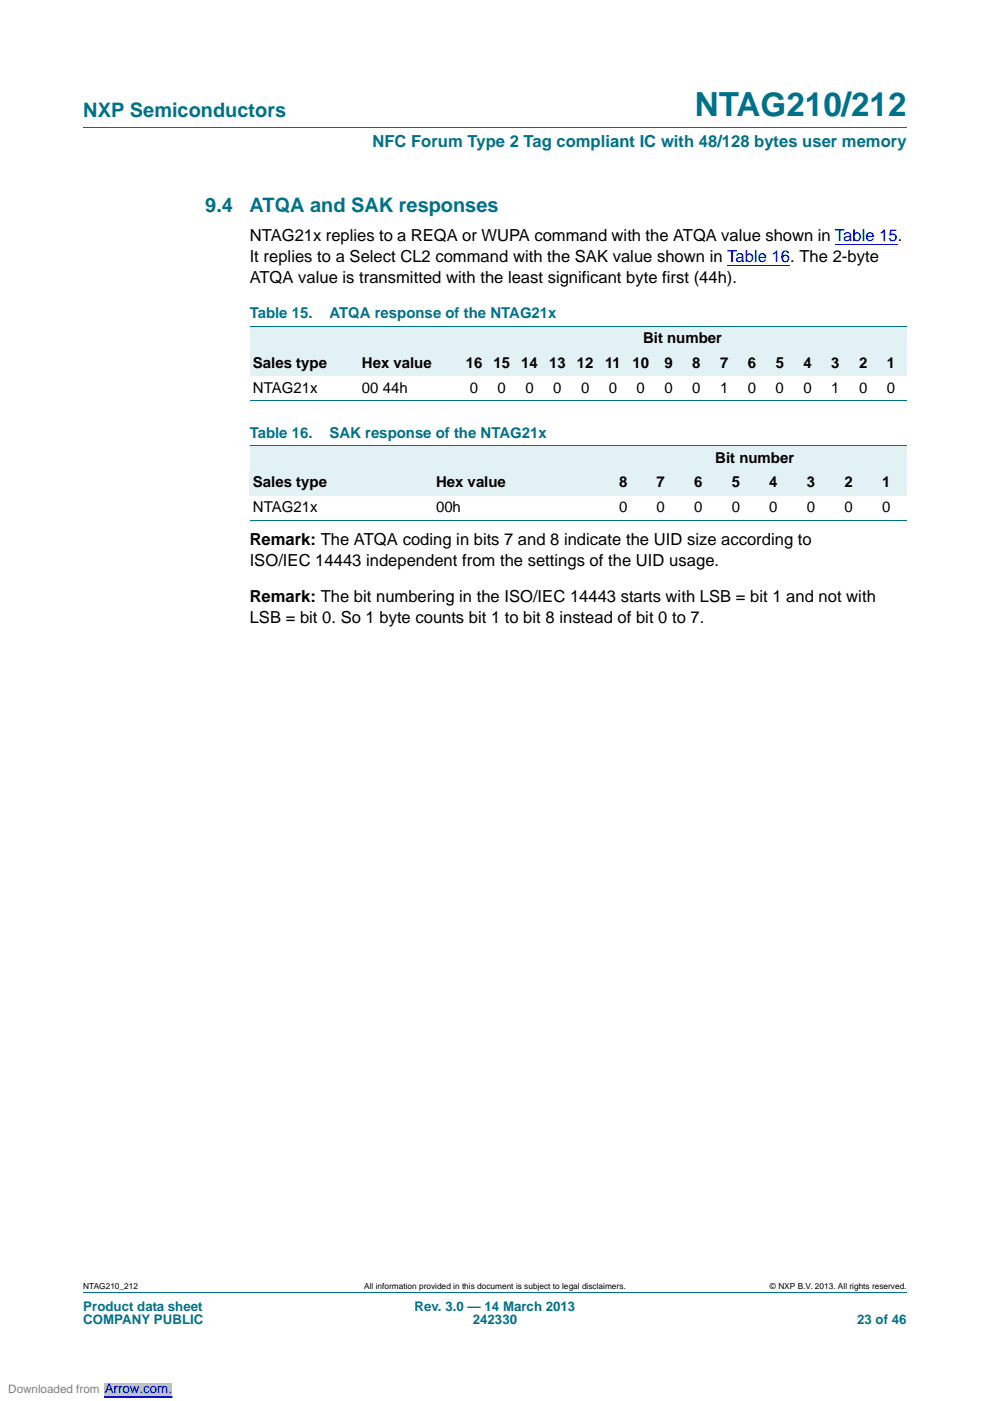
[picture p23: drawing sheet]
<svg xmlns="http://www.w3.org/2000/svg" width="210mm" height="297mm" viewBox="0 0 210 297" stroke-linecap="round" stroke-linejoin="round" font-family="sans-serif">
<defs><g id="words">
<text font-size="7" fill="#00718a" x="147.4" y="24.6">NTAG210/212</text>
<g font-size="4.2" fill="#00718a">
<text x="17.7" y="24.9">NXP Semiconductors</text>
<text x="43.5" y="45">9.4</text>
<text x="52.9" y="45">ATQA and SAK responses</text>
</g>
<text font-size="3.5" fill="#00718a" x="79" y="31.1">NFC Forum Type 2 Tag compliant IC with 48/128 bytes user memory</text>
<g font-size="3.5">
<text x="53" y="51.2">NTAG21x replies to a REQA or WUPA command with the ATQA value shown in Table 15.</text>
<text x="53" y="55.6">It replies to a Select CL2 command with the SAK value shown in Table 16. The 2-byte</text>
<text x="53" y="60">ATQA value is transmitted with the least significant byte first (44h).</text>
<text x="53" y="115.6">Remark: The ATQA coding in bits 7 and 8 indicate the UID size according to</text>
<text x="53" y="120">ISO/IEC 14443 independent from the settings of the UID usage.</text>
<text x="53" y="127.6">Remark: The bit numbering in the ISO/IEC 14443 starts with LSB = bit 1 and not with</text>
<text x="53" y="132">LSB = bit 0. So 1 byte counts bit 1 to bit 8 instead of bit 0 to 7.</text>
</g>
<g font-size="3.2" fill="#00718a">
<text x="53" y="67.4">Table 15.</text>
<text x="69.9" y="67.4">ATQA response of the NTAG21x</text>
<text x="53" y="92.8">Table 16.</text>
<text x="69.9" y="92.8">SAK response of the NTAG21x</text>
</g>
<g font-size="3.2">
<text x="53.7" y="78">Sales type</text>
<text x="76.8" y="78">Hex value</text>
<text x="98.8" y="78">16</text>
<text x="104.7" y="78">15</text>
<text x="110.6" y="78">14</text>
<text x="116.5" y="78">13</text>
<text x="122.4" y="78">12</text>
<text x="128.4" y="78">11</text>
<text x="134.2" y="78">10</text>
<text x="136.4" y="72.7">Bit number</text>
<text x="140.9" y="78">9</text>
<text x="146.8" y="78">8</text>
<text x="152.7" y="78">7</text>
<text x="158.6" y="78">6</text>
<text x="164.5" y="78">5</text>
<text x="170.4" y="78">4</text>
<text x="176.3" y="78">3</text>
<text x="182.2" y="78">2</text>
<text x="188.1" y="78">1</text>
<text x="53.7" y="83.2">NTAG21x</text>
<text x="76.8" y="83.2">00 44h</text>
<text x="99.6" y="83.2">0</text>
<text x="105.6" y="83.2">0</text>
<text x="111.4" y="83.2">0</text>
<text x="117.3" y="83.2">0</text>
<text x="123.2" y="83.2">0</text>
<text x="129.1" y="83.2">0</text>
<text x="135" y="83.2">0</text>
<text x="140.9" y="83.2">0</text>
<text x="146.8" y="83.2">0</text>
<text x="152.7" y="83.2">1</text>
<text x="158.6" y="83.2">0</text>
<text x="164.5" y="83.2">0</text>
<text x="170.4" y="83.2">0</text>
<text x="176.3" y="83.2">1</text>
<text x="182.2" y="83.2">0</text>
<text x="188.1" y="83.2">0</text>
<text x="151.7" y="98.1">Bit number</text>
<text x="53.7" y="103.4">Sales type</text>
<text x="92.5" y="103.4">Hex value</text>
<text x="131.3" y="103.4">8</text>
<text x="139.3" y="103.4">7</text>
<text x="147.2" y="103.4">6</text>
<text x="155.2" y="103.4">5</text>
<text x="163.2" y="103.4">4</text>
<text x="171.2" y="103.4">3</text>
<text x="179.1" y="103.4">2</text>
<text x="187.1" y="103.4">1</text>
<text x="53.7" y="108.6">NTAG21x</text>
<text x="92.5" y="108.6">00h</text>
<text x="131.3" y="108.6">0</text>
<text x="139.3" y="108.6">0</text>
<text x="147.2" y="108.6">0</text>
<text x="155.2" y="108.6">0</text>
<text x="163.2" y="108.6">0</text>
<text x="171.1" y="108.6">0</text>
<text x="179.1" y="108.6">0</text>
<text x="187.1" y="108.6">0</text>
</g>
<g font-size="2.8" fill="#00718a">
<text x="17.7" y="277.9">Product data sheet</text>
<text x="17.7" y="280.8">COMPANY PUBLIC</text>
<text x="87.9" y="277.9">Rev. 3.0 — 14 March 2013</text>
<text x="100.3" y="280.8">242330</text>
<text x="181.8" y="280.8">23 of 46</text>
</g>
<text font-size="2.8" fill="#00f" x="22.2" y="295.3">Arrow.com.</text>
<text font-size="2.5" fill="#808080" x="1.8" y="295.3">Downloaded from</text>
<g font-size="1.8">
<text x="17.7" y="273.3">NTAG210_212</text>
<text x="77.2" y="273.3">All information provided in this document is subject to legal disclaimers.</text>
<text x="163.3" y="273.3">© NXP B.V. 2013. All rights reserved.</text>
</g>
</g></defs>
<path d="M17.7 27h174.6M17.7 273.9h174.6" fill="none" stroke="#00718a" stroke-width=".21"/>
<path d="M154.3 56.3h13.3M177.1 51.9h13.3" fill="none" stroke="#00f" stroke-width=".21"/>
<g fill="#e2f1f4">
<path d="M53 69.1h139.3v5.3h-139.3z"/>
<path d="M53 74.4h23.1v5.3h-23.1z"/>
<path d="M76.1 74.4h21.8v5.3h-21.8z"/>
<path d="M97.9 74.4h5.9v5.3h-5.9z"/>
<path d="M103.8 74.4h5.9v5.3h-5.9z"/>
<path d="M109.7 74.4h5.9v5.3h-5.9z"/>
<path d="M115.6 74.4h5.9v5.3h-5.9z"/>
<path d="M121.5 74.4h5.9v5.3h-5.9z"/>
<path d="M127.4 74.4h5.9v5.3h-5.9z"/>
<path d="M133.3 74.4h5.9v5.3h-5.9z"/>
<path d="M139.2 74.4h5.9v5.3h-5.9z"/>
<path d="M145.1 74.4h5.9v5.3h-5.9z"/>
<path d="M151 74.4h5.9v5.3h-5.9z"/>
<path d="M156.9 74.4h5.9v5.3h-5.9z"/>
<path d="M162.8 74.4h5.9v5.3h-5.9z"/>
<path d="M168.7 74.4h5.9v5.3h-5.9z"/>
<path d="M174.6 74.4h5.9v5.3h-5.9z"/>
<path d="M180.5 74.4h5.9v5.3h-5.9z"/>
<path d="M186.4 74.4h5.9v5.3h-5.9z"/>
<path d="M53 94.5h139.3v5.3h-139.3z"/>
<path d="M53 99.8h38.8v5.3h-38.8z"/>
<path d="M91.8 99.8h36.7v5.3h-36.7z"/>
<path d="M128.5 99.8h8v5.3h-8z"/>
<path d="M136.5 99.8h8v5.3h-8z"/>
<path d="M144.5 99.8h8v5.3h-8z"/>
<path d="M152.5 99.8h7.9v5.3h-7.9z"/>
<path d="M160.4 99.8h8v5.3h-8z"/>
<path d="M168.4 99.8h8v5.3h-8z"/>
<path d="M176.4 99.8h7.9v5.3h-7.9z"/>
<path d="M184.3 99.8h8v5.3h-8z"/>
</g>
<path d="M53 69.1h139.3M53 85h139.3M53 94.5h139.3M53 110.4h139.3" fill="none" stroke="#00718a" stroke-width=".21"/>
<path d="M0 294.6h70.6" fill="none" stroke="#fff" stroke-width="2.5" stroke-linecap="butt"/>
<path d="M22.2 293.3h14.3v2.6h-14.3z" fill="#c0c0c0"/>
<path d="M22.2 296.2h14.3" fill="none" stroke="#00f" stroke-width=".21"/>
<path d="M0 294.6h70.6" fill="none" stroke="#fff" stroke-width="2.5" stroke-linecap="butt"/>
<path d="M22.2 293.3h14.3v2.6h-14.3z" fill="#c0c0c0"/>
<path d="M22.2 296.2h14.3" fill="none" stroke="#00f" stroke-width=".21"/>
<path d="M0 294.6h70.6" fill="none" stroke="#fff" stroke-width="2.5" stroke-linecap="butt"/>
<path d="M22.2 293.3h14.3v2.6h-14.3z" fill="#c0c0c0"/>
<path d="M22.2 296.2h14.3" fill="none" stroke="#00f" stroke-width=".21"/>
<path d="M0 294.6h70.6" fill="none" stroke="#fff" stroke-width="2.5" stroke-linecap="butt"/>
<path d="M22.2 293.3h14.3v2.6h-14.3z" fill="#c0c0c0"/>
<path d="M22.2 296.2h14.3" fill="none" stroke="#00f" stroke-width=".21"/>
<path d="M0 294.6h70.6" fill="none" stroke="#fff" stroke-width="2.5" stroke-linecap="butt"/>
<path d="M22.2 293.3h14.3v2.6h-14.3z" fill="#c0c0c0"/>
<path d="M22.2 296.2h14.3" fill="none" stroke="#00f" stroke-width=".21"/>
<path d="M0 294.6h70.6" fill="none" stroke="#fff" stroke-width="2.5" stroke-linecap="butt"/>
<path d="M22.2 293.3h14.3v2.6h-14.3z" fill="#c0c0c0"/>
<path d="M22.2 296.2h14.3" fill="none" stroke="#00f" stroke-width=".21"/>
<path d="M0 294.6h70.6" fill="none" stroke="#fff" stroke-width="2.5" stroke-linecap="butt"/>
<path d="M22.2 293.3h14.3v2.6h-14.3z" fill="#c0c0c0"/>
<path d="M22.2 296.2h14.3" fill="none" stroke="#00f" stroke-width=".21"/>
<path d="M0 294.6h70.6" fill="none" stroke="#fff" stroke-width="2.5" stroke-linecap="butt"/>
<path d="M22.2 293.3h14.3v2.6h-14.3z" fill="#c0c0c0"/>
<path d="M22.2 296.2h14.3" fill="none" stroke="#00f" stroke-width=".21"/>
<path d="M0 294.6h70.6" fill="none" stroke="#fff" stroke-width="2.5" stroke-linecap="butt"/>
<path d="M22.2 293.3h14.3v2.6h-14.3z" fill="#c0c0c0"/>
<path d="M22.2 296.2h14.3" fill="none" stroke="#00f" stroke-width=".21"/>
<path d="M0 294.6h70.6" fill="none" stroke="#fff" stroke-width="2.5" stroke-linecap="butt"/>
<path d="M22.2 293.3h14.3v2.6h-14.3z" fill="#c0c0c0"/>
<path d="M22.2 296.2h14.3" fill="none" stroke="#00f" stroke-width=".21"/>
<path d="M0 294.6h70.6" fill="none" stroke="#fff" stroke-width="2.5" stroke-linecap="butt"/>
<path d="M22.2 293.3h14.3v2.6h-14.3z" fill="#c0c0c0"/>
<path d="M22.2 296.2h14.3" fill="none" stroke="#00f" stroke-width=".21"/>
<path d="M0 294.6h70.6" fill="none" stroke="#fff" stroke-width="2.5" stroke-linecap="butt"/>
<path d="M22.2 293.3h14.3v2.6h-14.3z" fill="#c0c0c0"/>
<path d="M22.2 296.2h14.3" fill="none" stroke="#00f" stroke-width=".21"/>
<path d="M0 294.6h70.6" fill="none" stroke="#fff" stroke-width="2.5" stroke-linecap="butt"/>
<path d="M22.2 293.3h14.3v2.6h-14.3z" fill="#c0c0c0"/>
<path d="M22.2 296.2h14.3" fill="none" stroke="#00f" stroke-width=".21"/>
<path d="M0 294.6h70.6" fill="none" stroke="#fff" stroke-width="2.5" stroke-linecap="butt"/>
<path d="M22.2 293.3h14.3v2.6h-14.3z" fill="#c0c0c0"/>
<path d="M22.2 296.2h14.3" fill="none" stroke="#00f" stroke-width=".21"/>
<path d="M0 294.6h70.6" fill="none" stroke="#fff" stroke-width="2.5" stroke-linecap="butt"/>
<path d="M22.2 293.3h14.3v2.6h-14.3z" fill="#c0c0c0"/>
<path d="M22.2 296.2h14.3" fill="none" stroke="#00f" stroke-width=".21"/>
<path d="M0 294.6h70.6" fill="none" stroke="#fff" stroke-width="2.5" stroke-linecap="butt"/>
<path d="M22.2 293.3h14.3v2.6h-14.3z" fill="#c0c0c0"/>
<path d="M22.2 296.2h14.3" fill="none" stroke="#00f" stroke-width=".21"/>
<path d="M0 294.6h70.6" fill="none" stroke="#fff" stroke-width="2.5" stroke-linecap="butt"/>
<path d="M22.2 293.3h14.3v2.6h-14.3z" fill="#c0c0c0"/>
<path d="M22.2 296.2h14.3" fill="none" stroke="#00f" stroke-width=".21"/>
<path d="M0 294.6h70.6" fill="none" stroke="#fff" stroke-width="2.5" stroke-linecap="butt"/>
<path d="M22.2 293.3h14.3v2.6h-14.3z" fill="#c0c0c0"/>
<path d="M22.2 296.2h14.3" fill="none" stroke="#00f" stroke-width=".21"/>
<path d="M0 294.6h70.6" fill="none" stroke="#fff" stroke-width="2.5" stroke-linecap="butt"/>
<path d="M22.2 293.3h14.3v2.6h-14.3z" fill="#c0c0c0"/>
<path d="M22.2 296.2h14.3" fill="none" stroke="#00f" stroke-width=".21"/>
<path d="M0 294.6h70.6" fill="none" stroke="#fff" stroke-width="2.5" stroke-linecap="butt"/>
<path d="M22.2 293.3h14.3v2.6h-14.3z" fill="#c0c0c0"/>
<path d="M22.2 296.2h14.3" fill="none" stroke="#00f" stroke-width=".21"/>
<path d="M0 294.6h70.6" fill="none" stroke="#fff" stroke-width="2.5" stroke-linecap="butt"/>
<path d="M22.2 293.3h14.3v2.6h-14.3z" fill="#c0c0c0"/>
<path d="M22.2 296.2h14.3" fill="none" stroke="#00f" stroke-width=".21"/>
<path d="M0 294.6h70.6" fill="none" stroke="#fff" stroke-width="2.5" stroke-linecap="butt"/>
<path d="M22.2 293.3h14.3v2.6h-14.3z" fill="#c0c0c0"/>
<path d="M22.2 296.2h14.3" fill="none" stroke="#00f" stroke-width=".21"/>
<path d="M0 294.6h70.6" fill="none" stroke="#fff" stroke-width="2.5" stroke-linecap="butt"/>
<path d="M22.2 293.3h14.3v2.6h-14.3z" fill="#c0c0c0"/>
<path d="M22.2 296.2h14.3" fill="none" stroke="#00f" stroke-width=".21"/>
<use href="#words"/>
</svg>
